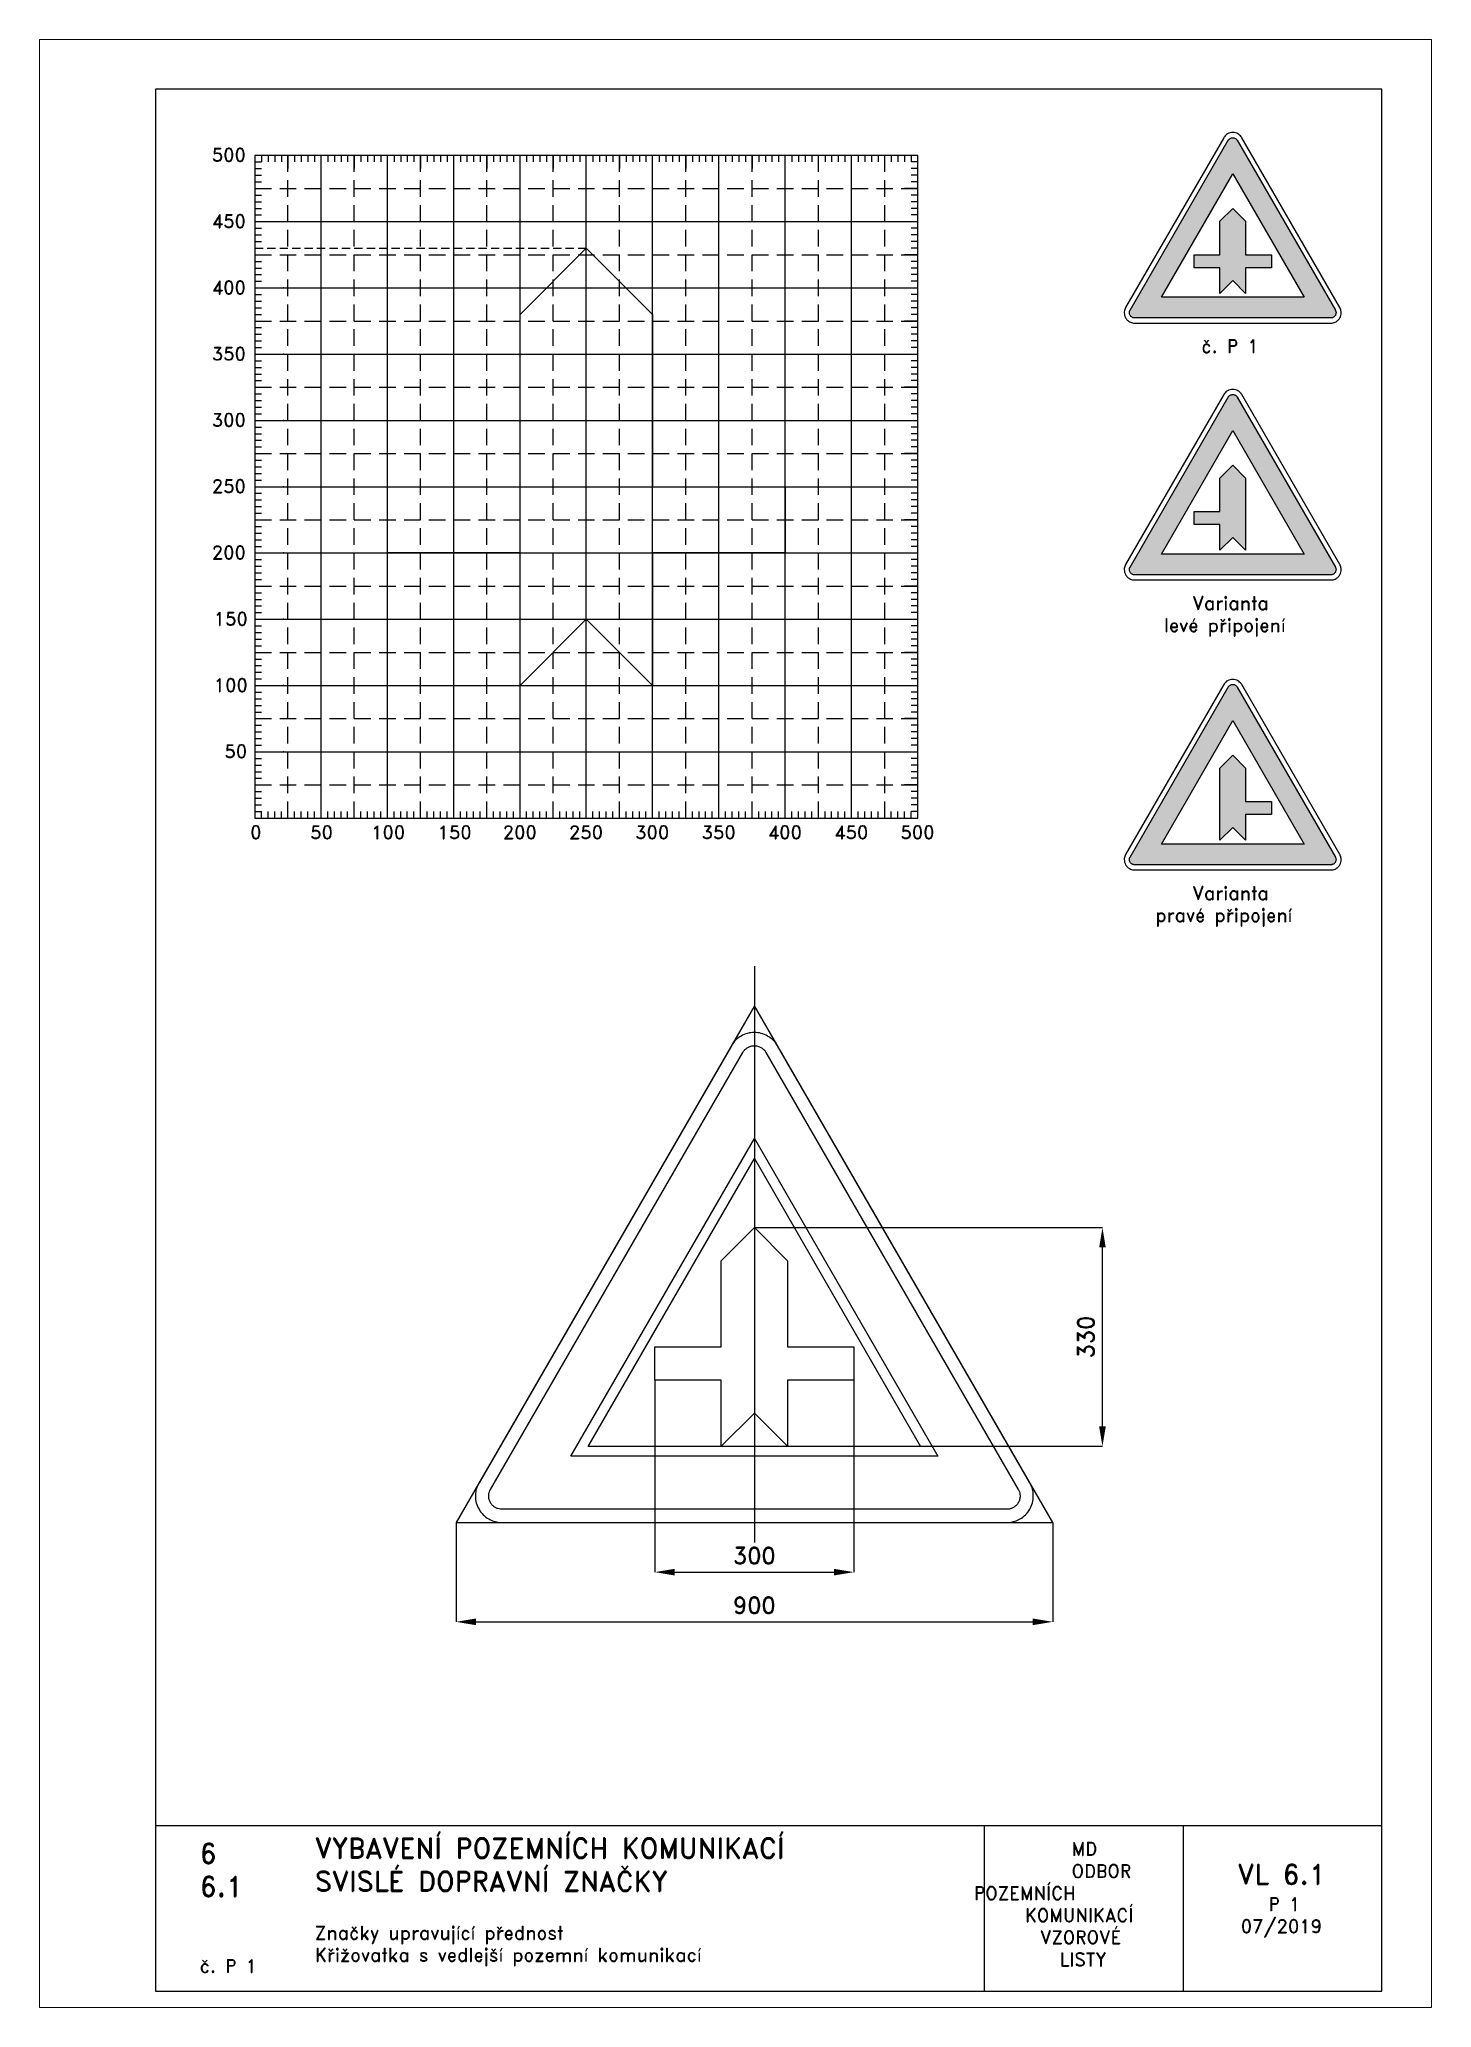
# Paper-space layout 'P 1' of a CAD drawing. Header units: millimetres. Extents: x 0 to 210, y 0 to 297.
# The model-space entities are those that its viewports show. They can reach past a viewport. Long polylines and large blocks are cut down to what shows.
import ezdxf

# ---------------------------------------------------------------- set-up
doc = ezdxf.new("R2010")
doc.units = ezdxf.units.MM
doc.header["$LTSCALE"] = 5
doc.linetypes.add('ČERCHOVANÁX2', pattern=[2, 1, -0.5, 0, -0.5])
doc.linetypes.add('ČÁRKOVANÁX2', pattern=[1.5, 1, -0.5])
for name, color, linetype in [('Kóty', 2, 'Continuous'), ('Pomocná', 2, 'Continuous'), ('Rozpiska', 7, 'Continuous'), ('Značka', 7, 'Continuous')]:
    doc.layers.add(name, color=color, linetype=linetype)
doc.layers.add('Rámeček', color=6, linetype='Continuous', plot=False)
doc.styles.get("Standard").update_dxf_attribs({"font": 'romand.shx', "height": 25})
doc.dimstyles.get("Standard").update_dxf_attribs({"dimtxt": 25, "dimasz": 30, "dimexe": 0.18, "dimexo": 0.0625, "dimgap": 12.5, "dimtad": 1, "dimdec": 0, "dimzin": 0, "dimdsep": 46, "dimtxsty": 'Standard', "dimcen": 0.09, "dimadec": 0, "dimazin": 0, "dimtfac": 1, "dimtdec": 0, "dimtofl": 0, "dimtmove": 0, "dimatfit": 3, "dimfxl": 1, "dimtolj": 1, "dimtzin": 0, "dimarcsym": 0})

psp = doc.layouts.new('P 1')

# ---------------------------------------------------------------- texts
at = {"layer": 'Pomocná', "char_height": 2, "attachment_point": 1}
for s, insert in [('\\pi1.41968;500', (24.59, 280.57)), ('\\pi1.41968;450', (24.59, 270.57)), ('\\pi1.41968;400', (24.59, 260.57)), ('\\pi1.41968;350', (24.59, 250.57)), ('\\pi1.41968;300', (24.59, 240.57)), ('\\pi1.41968;250', (24.59, 230.57)), ('\\pi1.41968;200', (24.59, 220.57)), ('\\pi1.70539;150', (24.59, 210.57)), ('\\pi1.70539;100', (24.59, 200.57)), ('\\pi3.32444;50', (24.59, 190.57)), ('\\pi2.6146;0', (29.18, 178.35)), ('\\pi1.66222;50', (39.19, 178.35)), ('\\pi0.85269;100', (49.18, 178.35)), ('\\pi0.85269;150', (59.21, 178.35)), ('\\pi0.70984;200', (69.18, 178.35)), ('\\pi0.70984;250', (79.17, 178.35)), ('\\pi0.70984;300', (89.16, 178.35)), ('\\pi0.70984;350', (99.18, 178.35)), ('\\pi0.70984;400', (109.17, 178.35)), ('\\pi0.70984;450', (119.18, 178.35)), ('\\pi0.70984;500', (129.17, 178.35))]:
    psp.add_mtext_dynamic_manual_height_columns(s, width=6.5625, gutter_width=100, heights=[0], dxfattribs=dict(at, insert=insert))
at = {"layer": 'Rozpiska', "color": 7, "attachment_point": 1}
for s, width, heights, insert, char_height in [('\\pi2.25926;{\\C6;č. P 1}', 13.9471, [2.67], (173, 251.69), 2), ('\\pi5.92649;{\\C6;Varianta\\P\\pi1.59315;levé připojení\\H1.83333x; }', 24.0435, [8.25], (168, 212.93), 2), ('\\pi5.92649;{\\C6;Varianta\\P\\pi0.30744;pravé připojení\\H1.83333x; }', 24.0435, [8.25], (168, 169.18), 2), ('6', 149.0422, [0], (24.17, 24.77), 3), ('{\\C6;VYBAVENÍ POZEMNÍCH KOMUNIKACÍ\\P}SVISLÉ DOPRAVNÍ ZNAČKY{\\H1.34524x; }', 149.0422, [0], (41.56, 25.56), 3), ('\\pi14.7414;{\\C6;MD\\P\\pi2.36044;}ODBOR POZEMNÍCH{\\H1.57143x; }\\P\\pi7.69378;KOMUNIKACÍ{\\H1.5x; }\\P\\pi9.97949;{\\C6;VZOROVÉ\\H1.47619x; \\H0.67742x;\\P\\pi12.93187;LISTY\\H1.26984x; }', 33.1018, [0], (140.95, 24.95), 2), ('\\pi1.03113;{\\H1.5x;\\C6;VL 6.1\\P\\pi5.7454;\\H0.66667x;P 1\\H1.66666x; \\H0.6x;\\P\\pi1.5549;07/2019\\H1.80159x; }', 16.0623, [0], (179.66, 21.61), 2), ('6.1', 149.0422, [0], (24.17, 19.78), 3), ('{\\C6;Značky upravující přednost\\P}Křižovatka s vedlejší pozemní komunikací{\\H1.83333x; }', 149.0422, [0], (41.56, 12.29), 2), ('{\\C6;č. P 1}', 13.9636, [2.67], (24.17, 7.28), 2)]:
    psp.add_mtext_dynamic_manual_height_columns(s, width=width, gutter_width=100, heights=heights, dxfattribs=dict(at, insert=insert, char_height=char_height))

msp = doc.modelspace()

# ---------------------------------------------------------------- blocks, each defined once
blk = doc.blocks.new('*D0')
at = {"layer": 'Defpoints', "color": 0, "transparency": 16777216}
for p in [(270.7, 215), (570.7, 215), (570.7, -74.9)]:
    blk.add_point(p, dxfattribs=at)
at = {"layer": 'Kóty', "color": 0, "lineweight": -2, "transparency": 16777216}
for p, q in [((270.7, 214.9), (270.7, -75.1)), ((570.7, 214.9), (570.7, -75.1)), ((300.7, -74.9), (540.7, -74.9))]:
    blk.add_line(p, q, dxfattribs=at)
at = {"layer": 'Kóty', "color": 0, "transparency": 16777216}
for points in [[(300.7, -69.9), (300.7, -79.9), (270.7, -74.9)], [(540.7, -69.9), (540.7, -79.9), (570.7, -74.9)]]:
    blk.add_solid(points, dxfattribs=at)
at = {"layer": 'Kóty', "color": 0, "transparency": 16777216, "insert": (420.7, -49.9), "char_height": 25, "attachment_point": 5}
blk.add_mtext('\\A1;300', dxfattribs=at)
blk = doc.blocks.new('*D1')
at = {"layer": 'Defpoints', "color": 0, "transparency": 16777216}
for p in [(-29.3, 0), (870.7, 0), (870.7, -149.9)]:
    blk.add_point(p, dxfattribs=at)
at = {"layer": 'Kóty', "color": 0, "lineweight": -2, "transparency": 16777216}
for p, q in [((-29.3, -0.1), (-29.3, -150.1)), ((870.7, -0.1), (870.7, -150.1)), ((0.7, -149.9), (840.7, -149.9))]:
    blk.add_line(p, q, dxfattribs=at)
at = {"layer": 'Kóty', "color": 0, "transparency": 16777216}
for points in [[(0.7, -144.9), (0.7, -154.9), (-29.3, -149.9)], [(840.7, -144.9), (840.7, -154.9), (870.7, -149.9)]]:
    blk.add_solid(points, dxfattribs=at)
at = {"layer": 'Kóty', "color": 0, "transparency": 16777216, "insert": (420.7, -124.9), "char_height": 25, "attachment_point": 5}
blk.add_mtext('\\A1;900', dxfattribs=at)
blk = doc.blocks.new('*D2')
at = {"layer": 'Defpoints', "color": 0, "transparency": 16777216}
for p in [(420.7, 445), (945.7, 445), (470.7, 115)]:
    blk.add_point(p, dxfattribs=at)
at = {"layer": 'Kóty', "color": 0, "lineweight": -2, "transparency": 16777216}
for p, q in [((420.8, 445), (945.9, 445)), ((945.7, 145), (945.7, 415)), ((470.8, 115), (945.9, 115))]:
    blk.add_line(p, q, dxfattribs=at)
at = {"layer": 'Kóty', "color": 0, "transparency": 16777216}
for points in [[(940.7, 415), (950.7, 415), (945.7, 445)], [(940.7, 145), (950.7, 145), (945.7, 115)]]:
    blk.add_solid(points, dxfattribs=at)
at = {"layer": 'Kóty', "color": 0, "transparency": 16777216, "insert": (920.7, 280), "char_height": 25, "attachment_point": 5, "rotation": 90}
blk.add_mtext('\\A1;330', dxfattribs=at)

# ---------------------------------------------------------------- dimensions: what is measured, and where the dimension line sits
at = {"layer": 'Kóty'}
dim = msp.add_linear_dim(base=(945.7, 445), p1=(470.7, 115), p2=(420.7, 445), angle=90, dimstyle='Standard', dxfattribs=at)
dim.commit()
dim.dimension.update_dxf_attribs({"geometry": '*D2', "text_midpoint": (920.7, 280)})
for base, p1, p2, picture, middle in [((570.7, -74.9), (270.7, 215), (570.7, 215), '*D0', (420.7, -49.9)), ((870.7, -149.9), (-29.3, 0), (870.7, 0), '*D1', (420.7, -124.9))]:
    dim = msp.add_linear_dim(base=base, p1=p1, p2=p2, dimstyle='Standard', dxfattribs=at)
    dim.commit()
    dim.dimension.update_dxf_attribs({"geometry": picture, "text_midpoint": middle})

# ---------------------------------------------------------------- linework, layer by layer
at = {"layer": 'Značka', "color": 6, "linetype": 'ČERCHOVANÁX2', "lineweight": 25, "ltscale": 5}
msp.add_line((420.7, 839.7), (420.7, -30.3), dxfattribs=at)
at = {"layer": 'Značka', "color": 6, "linetype": 'ČÁRKOVANÁX2', "ltscale": 2.5}
for points in [[(870.7, 0), (420.7, 779.4), (-29.3, 0)], [(169.9, 114.9), (420.7, 549.4), (671.5, 114.9)]]:
    msp.add_lwpolyline(points, close=True, dxfattribs=at)
at = {"layer": 'Značka', "color": 5}
msp.add_lwpolyline([(836.1, 60), (455.4, 719.4), (454.2, 721.2, 0.010748), (453.1, 722.9, 0.055773), (447.5, 729.2, 0.055979), (440.7, 734.1, 0.069561), (431.1, 738.1, 0.069791), (420.7, 739.4, 0.069502), (410.4, 738.1, 0.067732), (400.7, 734.1, 0.055944), (393.9, 729.2, 0.061133), (388.4, 722.9, 0.012257), (387.2, 721.2), (386.1, 719.4), (5.4, 60, 0.003576), (4.4, 58.1, 0.010722), (3.5, 56.3, 0.055711), (0.8, 48.4, 0.055985), (0, 40, 0.069591), (1.3, 29.6, 0.069767), (5.4, 20, 0.069481), (11.7, 11.7, 0.067775), (20, 5.4, 0.055964), (27.6, 1.9, 0.061097), (35.8, 0.2, 0.01224), (37.9, 0.1, 0.004081), (40, 0), (801.4, 0, 0.003581), (803.5, 0.1, 0.010743), (805.6, 0.2, 0.055797), (813.8, 1.9, 0.055991), (821.4, 5.4, 0.069582), (829.8, 11.7, 0.069787), (836.1, 20, 0.069497), (840.1, 29.6, 0.067792), (841.4, 40, 0.055928), (840.6, 48.4, 0.060939), (838, 56.3), (837.1, 58.1), (836.1, 60)], format="xyb", dxfattribs=at)
at = {"layer": 'Značka', "color": 1}
msp.add_lwpolyline([(801.4, 20), (40, 20, -0.003586), (39, 20, -0.010756), (37.9, 20.1, -0.05582), (33.8, 20.9, -0.05597), (30, 22.7, -0.06955), (25.8, 25.8, -0.069786), (22.7, 30, -0.069503), (20.7, 34.8, -0.067814), (20, 40, -0.055933), (20.4, 44.2, -0.060881), (21.7, 48.1, -0.012187), (22.2, 49.1, -0.00406), (22.7, 50), (403.4, 709.4), (404, 710.3), (404.5, 711.2, -0.055851), (407.3, 714.3, -0.05603), (410.7, 716.7, -0.069574), (415.5, 718.8, -0.069723), (420.7, 719.4, -0.069439), (425.9, 718.8, -0.067755), (430.7, 716.7, -0.055971), (434.1, 714.3, -0.061159), (436.9, 711.2), (437.5, 710.3), (438, 709.4), (818.8, 50), (819.2, 49.1), (819.7, 48.1, -0.055637), (821, 44.2, -0.055928), (821.4, 40, -0.069571), (820.8, 34.8, -0.069825), (818.8, 30, -0.069532), (815.6, 25.8, -0.067733), (811.4, 22.7, -0.055923), (807.6, 20.9, -0.061121), (803.5, 20.1, -0.012253), (802.5, 20, -0.004086), (801.4, 20)], format="xyb", dxfattribs=at)
msp.add_lwpolyline([(143.9, 100), (420.7, 579.4), (697.5, 100), (143.9, 100)], dxfattribs=at)
at = {"layer": 'Značka', "color": 5}
msp.add_lwpolyline([(470.7, 395), (470.7, 265), (570.7, 265), (570.7, 215), (470.7, 215), (470.7, 115), (420.7, 165), (370.7, 115), (370.7, 215), (270.7, 215), (270.7, 265), (370.7, 265), (370.7, 395), (420.7, 445), (470.7, 395)], dxfattribs=at)

msp.set_redraw_order([(e.dxf.handle, doc.entitydb.next_handle()) for e in msp.query("TEXT MTEXT ATTDEF DIMENSION ARC_DIMENSION")])  # texts and dimensions are drawn at this point

# ---------------------------------------------------------------- hatches: boundary and pattern name
at = {"layer": 'Značka'}
h = psp.add_hatch(color=10, dxfattribs=at)
h.dxf.hatch_style = 1
h.paths.add_polyline_path([(169.24, 258.08), (180, 276.72), (190.76, 258.08)], flags=16)
edge = h.paths.add_edge_path()
edge.add_line((194.81, 254.96), (165.19, 254.96))
edge.add_arc((165.28, 257.8), 2.84, 267.4279, 268.2497, ccw=False)
edge.add_arc((165.2, 255.91), 0.947, 264.9636, 267.4286, ccw=False)
edge.add_arc((165.18, 255.69), 0.729, 252.0002, 264.7801, ccw=False)
edge.add_arc((165.18, 255.7), 0.731, 239.2368, 252.0508, ccw=False)
edge.add_arc((165.16, 255.71), 0.734, 224.9741, 240.8881, ccw=False)
edge.add_arc((165.16, 255.71), 0.732, 209.0808, 225.0485, ccw=False)
edge.add_arc((165.15, 255.73), 0.734, 194.8816, 210.7849, ccw=False)
edge.add_arc((165.17, 255.73), 0.753, 179.4178, 194.9358, ccw=False)
edge.add_arc((165.15, 255.76), 0.733, 168.2202, 181.0258, ccw=False)
edge.add_arc((165.09, 255.77), 0.668, 154.3449, 168.2807, ccw=False)
edge.add_arc((165.24, 255.71), 0.836, 152.5643, 155.3573, ccw=False)
edge.add_arc((166.73, 254.94), 2.51, 151.6364, 152.5668, ccw=False)
edge.add_line((164.52, 256.13), (179.33, 281.78))
edge.add_line((179.33, 281.78), (179.35, 281.81))
edge.add_line((179.35, 281.81), (179.37, 281.84))
edge.add_arc((179.97, 281.42), 0.728, 132.0175, 144.8044, ccw=False)
edge.add_arc((179.97, 281.42), 0.731, 119.2221, 132.0499, ccw=False)
edge.add_arc((179.99, 281.43), 0.734, 104.9611, 120.8806, ccw=False)
edge.add_arc((179.99, 281.43), 0.732, 89.0816, 105.0351, ccw=False)
edge.add_arc((180.01, 281.43), 0.734, 74.8911, 90.7799, ccw=False)
edge.add_arc((180.01, 281.41), 0.754, 59.4433, 74.9479, ccw=False)
edge.add_arc((180.03, 281.42), 0.733, 48.2326, 61.0468, ccw=False)
edge.add_arc((180.08, 281.47), 0.665, 34.2949, 48.2941, ccw=False)
edge.add_line((180.63, 281.84), (180.65, 281.81))
edge.add_line((180.65, 281.81), (180.67, 281.78))
edge.add_line((180.67, 281.78), (195.48, 256.13))
edge.add_line((195.48, 256.13), (195.5, 256.1))
edge.add_line((195.5, 256.1), (195.52, 256.06))
edge.add_arc((194.85, 255.75), 0.731, 12.0134, 24.7513, ccw=False)
edge.add_arc((194.85, 255.75), 0.732, -0.7539, 12.0504, ccw=False)
edge.add_arc((194.85, 255.73), 0.734, -15.0136, 0.9053, ccw=False)
edge.add_arc((194.85, 255.73), 0.731, 329.0775, 345.0543, ccw=False)
edge.add_arc((194.84, 255.71), 0.733, 314.8753, 330.7852, ccw=False)
edge.add_arc((194.82, 255.73), 0.754, 299.4286, 314.9281, ccw=False)
edge.add_arc((194.82, 255.7), 0.733, 288.2355, 301.0387, ccw=False)
edge.add_arc((194.84, 255.63), 0.665, 274.3079, 288.2985, ccw=False)
edge.add_arc((194.81, 255.8), 0.831, 272.5156, 275.3236, ccw=False)
edge.add_arc((194.74, 257.45), 2.49, 271.5795, 272.516, ccw=False)
h = psp.add_hatch(color=249, dxfattribs=at)
h.dxf.hatch_style = 1
h.paths.add_polyline_path([(181.94, 269.55), (181.94, 264.49), (185.83, 264.49), (185.83, 262.55), (181.94, 262.55), (181.94, 258.66), (180, 260.6), (178.06, 258.66), (178.06, 262.55), (174.17, 262.55), (174.17, 264.49), (178.06, 264.49), (178.06, 269.55), (180, 271.49)])
h = psp.add_hatch(color=10, dxfattribs=at)
h.dxf.hatch_style = 1
h.paths.add_polyline_path([(169.24, 219.32), (180, 237.96), (190.76, 219.32)], flags=16)
edge = h.paths.add_edge_path()
edge.add_line((194.81, 216.21), (165.19, 216.21))
edge.add_arc((165.28, 219.05), 2.84, 267.4279, 268.2497, ccw=False)
edge.add_arc((165.2, 217.16), 0.947, 264.9636, 267.4286, ccw=False)
edge.add_arc((165.18, 216.94), 0.729, 252.0002, 264.7801, ccw=False)
edge.add_arc((165.18, 216.94), 0.731, 239.2368, 252.0508, ccw=False)
edge.add_arc((165.16, 216.96), 0.734, 224.9741, 240.8881, ccw=False)
edge.add_arc((165.16, 216.95), 0.732, 209.0808, 225.0485, ccw=False)
edge.add_arc((165.15, 216.97), 0.734, 194.8816, 210.7849, ccw=False)
edge.add_arc((165.17, 216.98), 0.753, 179.4178, 194.9358, ccw=False)
edge.add_arc((165.15, 217), 0.733, 168.2202, 181.0258, ccw=False)
edge.add_arc((165.09, 217.01), 0.668, 154.3449, 168.2807, ccw=False)
edge.add_arc((165.24, 216.95), 0.836, 152.5643, 155.3573, ccw=False)
edge.add_arc((166.73, 216.18), 2.51, 151.6364, 152.5668, ccw=False)
edge.add_line((164.52, 217.38), (179.33, 243.02))
edge.add_line((179.33, 243.02), (179.35, 243.05))
edge.add_line((179.35, 243.05), (179.37, 243.09))
edge.add_arc((179.97, 242.67), 0.728, 132.0175, 144.8044, ccw=False)
edge.add_arc((179.97, 242.67), 0.731, 119.2221, 132.0499, ccw=False)
edge.add_arc((179.99, 242.67), 0.734, 104.9611, 120.8806, ccw=False)
edge.add_arc((179.99, 242.68), 0.732, 89.0816, 105.0351, ccw=False)
edge.add_arc((180.01, 242.67), 0.734, 74.8911, 90.7799, ccw=False)
edge.add_arc((180.01, 242.66), 0.754, 59.4433, 74.9479, ccw=False)
edge.add_arc((180.03, 242.66), 0.733, 48.2326, 61.0468, ccw=False)
edge.add_arc((180.08, 242.71), 0.665, 34.2949, 48.2941, ccw=False)
edge.add_line((180.63, 243.09), (180.65, 243.05))
edge.add_line((180.65, 243.05), (180.67, 243.02))
edge.add_line((180.67, 243.02), (195.48, 217.38))
edge.add_line((195.48, 217.38), (195.5, 217.34))
edge.add_line((195.5, 217.34), (195.52, 217.3))
edge.add_arc((194.85, 217), 0.731, 12.0134, 24.7513, ccw=False)
edge.add_arc((194.85, 217), 0.732, -0.7539, 12.0504, ccw=False)
edge.add_arc((194.85, 216.98), 0.734, -15.0136, 0.9053, ccw=False)
edge.add_arc((194.85, 216.97), 0.731, 329.0775, 345.0543, ccw=False)
edge.add_arc((194.84, 216.96), 0.733, 314.8753, 330.7852, ccw=False)
edge.add_arc((194.82, 216.97), 0.754, 299.4286, 314.9281, ccw=False)
edge.add_arc((194.82, 216.94), 0.733, 288.2355, 301.0387, ccw=False)
edge.add_arc((194.84, 216.88), 0.665, 274.3079, 288.2985, ccw=False)
edge.add_arc((194.81, 217.04), 0.831, 272.5156, 275.3236, ccw=False)
edge.add_arc((194.74, 218.7), 2.49, 271.5795, 272.516, ccw=False)
h = psp.add_hatch(color=249, dxfattribs=at)
h.dxf.hatch_style = 1
h.paths.add_polyline_path([(181.94, 230.79), (181.94, 225.74), (181.94, 223.79), (181.94, 219.9), (180, 221.85), (178.06, 219.9), (178.06, 223.79), (174.17, 223.79), (174.17, 225.74), (178.06, 225.74), (178.06, 230.79), (180, 232.74)])
h = psp.add_hatch(color=10, dxfattribs=at)
h.dxf.hatch_style = 1
h.paths.add_polyline_path([(169.24, 175.57), (180, 194.21), (190.76, 175.57)], flags=16)
edge = h.paths.add_edge_path()
edge.add_line((194.81, 172.45), (165.19, 172.45))
edge.add_arc((165.28, 175.29), 2.84, 267.4279, 268.2497, ccw=False)
edge.add_arc((165.2, 173.4), 0.947, 264.9636, 267.4286, ccw=False)
edge.add_arc((165.18, 173.18), 0.729, 252.0002, 264.7801, ccw=False)
edge.add_arc((165.18, 173.19), 0.731, 239.2368, 252.0508, ccw=False)
edge.add_arc((165.16, 173.2), 0.734, 224.9741, 240.8881, ccw=False)
edge.add_arc((165.16, 173.2), 0.732, 209.0808, 225.0485, ccw=False)
edge.add_arc((165.15, 173.22), 0.734, 194.8816, 210.7849, ccw=False)
edge.add_arc((165.17, 173.22), 0.753, 179.4178, 194.9358, ccw=False)
edge.add_arc((165.15, 173.24), 0.733, 168.2202, 181.0258, ccw=False)
edge.add_arc((165.09, 173.26), 0.668, 154.3449, 168.2807, ccw=False)
edge.add_arc((165.24, 173.2), 0.836, 152.5643, 155.3573, ccw=False)
edge.add_arc((166.73, 172.43), 2.51, 151.6364, 152.5668, ccw=False)
edge.add_line((164.52, 173.62), (179.33, 199.26))
edge.add_line((179.33, 199.26), (179.35, 199.3))
edge.add_line((179.35, 199.3), (179.37, 199.33))
edge.add_arc((179.97, 198.91), 0.728, 132.0175, 144.8044, ccw=False)
edge.add_arc((179.97, 198.91), 0.731, 119.2221, 132.0499, ccw=False)
edge.add_arc((179.99, 198.92), 0.734, 104.9611, 120.8806, ccw=False)
edge.add_arc((179.99, 198.92), 0.732, 89.0816, 105.0351, ccw=False)
edge.add_arc((180.01, 198.92), 0.734, 74.8911, 90.7799, ccw=False)
edge.add_arc((180.01, 198.9), 0.754, 59.4433, 74.9479, ccw=False)
edge.add_arc((180.03, 198.91), 0.733, 48.2326, 61.0468, ccw=False)
edge.add_arc((180.08, 198.96), 0.665, 34.2949, 48.2941, ccw=False)
edge.add_line((180.63, 199.33), (180.65, 199.3))
edge.add_line((180.65, 199.3), (180.67, 199.26))
edge.add_line((180.67, 199.26), (195.48, 173.62))
edge.add_line((195.48, 173.62), (195.5, 173.58))
edge.add_line((195.5, 173.58), (195.52, 173.55))
edge.add_arc((194.85, 173.24), 0.731, 12.0134, 24.7513, ccw=False)
edge.add_arc((194.85, 173.24), 0.732, -0.7539, 12.0504, ccw=False)
edge.add_arc((194.85, 173.22), 0.734, -15.0136, 0.9053, ccw=False)
edge.add_arc((194.85, 173.22), 0.731, 329.0775, 345.0543, ccw=False)
edge.add_arc((194.84, 173.2), 0.733, 314.8753, 330.7852, ccw=False)
edge.add_arc((194.82, 173.22), 0.754, 299.4286, 314.9281, ccw=False)
edge.add_arc((194.82, 173.19), 0.733, 288.2355, 301.0387, ccw=False)
edge.add_arc((194.84, 173.12), 0.665, 274.3079, 288.2985, ccw=False)
edge.add_arc((194.81, 173.29), 0.831, 272.5156, 275.3236, ccw=False)
edge.add_arc((194.74, 174.94), 2.49, 271.5795, 272.516, ccw=False)
h = psp.add_hatch(color=249, dxfattribs=at)
h.dxf.hatch_style = 1
h.paths.add_polyline_path([(181.94, 187.04), (181.94, 181.98), (185.83, 181.98), (185.83, 180.04), (181.94, 180.04), (181.94, 176.15), (180, 178.09), (178.06, 176.15), (178.06, 180.04), (178.06, 181.98), (178.06, 187.04), (180, 188.98)])

# ---------------------------------------------------------------- linework, layer by layer
psp.add_line((32.5, 179.5), (37.5, 179.5))
at = {"layer": 'Pomocná'}
for p, q in [((33.5, 279.5), (33.5, 278.5)), ((34.5, 279.5), (34.5, 278.5)), ((35.5, 279.5), (35.5, 278.5)), ((36.5, 279.5), (36.5, 278.5)), ((37.5, 279.5), (37.5, 277.5)), ((38.5, 279.5), (38.5, 278.5)), ((39.5, 279.5), (39.5, 278.5)), ((40.5, 279.5), (40.5, 278.5)), ((41.5, 279.5), (41.5, 278.5)), ((43.5, 279.5), (43.5, 278.5)), ((44.5, 279.5), (44.5, 278.5)), ((45.5, 279.5), (45.5, 278.5)), ((46.5, 279.5), (46.5, 278.5)), ((47.5, 279.5), (47.5, 277.5)), ((48.5, 279.5), (48.5, 278.5)), ((49.5, 279.5), (49.5, 278.5)), ((50.5, 279.5), (50.5, 278.5)), ((51.5, 279.5), (51.5, 278.5)), ((53.5, 279.5), (53.5, 278.5)), ((54.5, 279.5), (54.5, 278.5)), ((55.5, 279.5), (55.5, 278.5)), ((56.5, 279.5), (56.5, 278.5)), ((57.5, 279.5), (57.5, 277.5)), ((58.5, 279.5), (58.5, 278.5)), ((59.5, 279.5), (59.5, 278.5)), ((60.5, 279.5), (60.5, 278.5)), ((61.5, 279.5), (61.5, 278.5)), ((63.5, 279.5), (63.5, 278.5)), ((64.5, 279.5), (64.5, 278.5)), ((65.5, 279.5), (65.5, 278.5)), ((66.5, 279.5), (66.5, 278.5)), ((67.5, 279.5), (67.5, 277.5)), ((68.5, 279.5), (68.5, 278.5)), ((69.5, 279.5), (69.5, 278.5)), ((70.5, 279.5), (70.5, 278.5)), ((71.5, 279.5), (71.5, 278.5)), ((73.5, 279.5), (73.5, 278.5)), ((74.5, 279.5), (74.5, 278.5)), ((75.5, 279.5), (75.5, 278.5)), ((76.5, 279.5), (76.5, 278.5)), ((77.5, 279.5), (77.5, 277.5)), ((78.5, 279.5), (78.5, 278.5)), ((79.5, 279.5), (79.5, 278.5)), ((80.5, 279.5), (80.5, 278.5)), ((81.5, 279.5), (81.5, 278.5)), ((83.5, 279.5), (83.5, 278.5)), ((84.5, 279.5), (84.5, 278.5)), ((85.5, 279.5), (85.5, 278.5)), ((86.5, 279.5), (86.5, 278.5)), ((87.5, 279.5), (87.5, 277.5)), ((88.5, 279.5), (88.5, 278.5)), ((89.5, 279.5), (89.5, 278.5)), ((90.5, 279.5), (90.5, 278.5)), ((91.5, 279.5), (91.5, 278.5)), ((93.5, 279.5), (93.5, 278.5)), ((94.5, 279.5), (94.5, 278.5)), ((95.5, 279.5), (95.5, 278.5)), ((96.5, 279.5), (96.5, 278.5)), ((97.5, 279.5), (97.5, 277.5)), ((98.5, 279.5), (98.5, 278.5)), ((99.5, 279.5), (99.5, 278.5)), ((100.5, 279.5), (100.5, 278.5)), ((101.5, 279.5), (101.5, 278.5)), ((103.5, 279.5), (103.5, 278.5)), ((104.5, 279.5), (104.5, 278.5)), ((105.5, 279.5), (105.5, 278.5)), ((106.5, 279.5), (106.5, 278.5)), ((107.5, 279.5), (107.5, 277.5)), ((108.5, 279.5), (108.5, 278.5)), ((109.5, 279.5), (109.5, 278.5)), ((110.5, 279.5), (110.5, 278.5)), ((111.5, 279.5), (111.5, 278.5)), ((113.5, 279.5), (113.5, 278.5)), ((114.5, 279.5), (114.5, 278.5)), ((115.5, 279.5), (115.5, 278.5)), ((116.5, 279.5), (116.5, 278.5)), ((118.5, 279.5), (118.5, 278.5)), ((119.5, 279.5), (119.5, 278.5)), ((120.5, 279.5), (120.5, 278.5)), ((121.5, 279.5), (121.5, 278.5)), ((123.5, 279.5), (123.5, 278.5)), ((124.5, 279.5), (124.5, 278.5)), ((125.5, 279.5), (125.5, 278.5)), ((126.5, 279.5), (126.5, 278.5)), ((128.5, 279.5), (128.5, 278.5)), ((129.5, 279.5), (129.5, 278.5)), ((130.5, 279.5), (130.5, 278.5)), ((131.5, 279.5), (131.5, 278.5)), ((32.5, 278.5), (33.5, 278.5)), ((32.5, 277.5), (33.5, 277.5)), ((32.5, 276.5), (33.5, 276.5)), ((132.5, 278.5), (131.5, 278.5)), ((132.5, 277.5), (131.5, 277.5)), ((132.5, 276.5), (131.5, 276.5)), ((32.5, 275.5), (33.5, 275.5)), ((32.5, 274.5), (34.5, 274.5)), ((32.5, 273.5), (33.5, 273.5)), ((132.5, 274.5), (130.5, 274.5)), ((132.5, 275.5), (131.5, 275.5)), ((132.5, 273.5), (131.5, 273.5)), ((32.5, 272.5), (33.5, 272.5)), ((32.5, 271.5), (33.5, 271.5)), ((32.5, 270.5), (33.5, 270.5)), ((132.5, 272.5), (131.5, 272.5)), ((132.5, 271.5), (131.5, 271.5)), ((132.5, 270.5), (131.5, 270.5)), ((32.5, 268.5), (33.5, 268.5)), ((32.5, 267.5), (33.5, 267.5)), ((132.5, 268.5), (131.5, 268.5)), ((132.5, 267.5), (131.5, 267.5)), ((32.5, 266.5), (33.5, 266.5)), ((32.5, 265.5), (33.5, 265.5)), ((32.5, 264.5), (34.5, 264.5)), ((132.5, 264.5), (130.5, 264.5)), ((132.5, 266.5), (131.5, 266.5)), ((132.5, 265.5), (131.5, 265.5)), ((32.5, 263.5), (33.5, 263.5)), ((32.5, 262.5), (33.5, 262.5)), ((32.5, 261.5), (33.5, 261.5)), ((132.5, 263.5), (131.5, 263.5)), ((132.5, 262.5), (131.5, 262.5)), ((132.5, 261.5), (131.5, 261.5)), ((32.5, 260.5), (33.5, 260.5)), ((32.5, 258.5), (33.5, 258.5)), ((132.5, 260.5), (131.5, 260.5)), ((132.5, 258.5), (131.5, 258.5)), ((32.5, 257.5), (33.5, 257.5)), ((32.5, 256.5), (33.5, 256.5)), ((32.5, 255.5), (33.5, 255.5)), ((132.5, 257.5), (131.5, 257.5)), ((132.5, 256.5), (131.5, 256.5)), ((132.5, 255.5), (131.5, 255.5)), ((32.5, 254.5), (34.5, 254.5)), ((32.5, 253.5), (33.5, 253.5)), ((32.5, 252.5), (33.5, 252.5)), ((132.5, 254.5), (130.5, 254.5)), ((132.5, 253.5), (131.5, 253.5)), ((132.5, 252.5), (131.5, 252.5)), ((32.5, 251.5), (33.5, 251.5)), ((32.5, 250.5), (33.5, 250.5)), ((132.5, 251.5), (131.5, 251.5)), ((132.5, 250.5), (131.5, 250.5)), ((32.5, 248.5), (33.5, 248.5)), ((32.5, 247.5), (33.5, 247.5)), ((132.5, 248.5), (131.5, 248.5)), ((132.5, 247.5), (131.5, 247.5)), ((32.5, 246.5), (33.5, 246.5)), ((32.5, 245.5), (33.5, 245.5)), ((32.5, 244.5), (34.5, 244.5)), ((132.5, 244.5), (130.5, 244.5)), ((132.5, 246.5), (131.5, 246.5)), ((132.5, 245.5), (131.5, 245.5)), ((32.5, 243.5), (33.5, 243.5)), ((32.5, 242.5), (33.5, 242.5)), ((32.5, 241.5), (33.5, 241.5)), ((132.5, 243.5), (131.5, 243.5)), ((132.5, 242.5), (131.5, 242.5)), ((132.5, 241.5), (131.5, 241.5)), ((32.5, 240.5), (33.5, 240.5)), ((32.5, 238.5), (33.5, 238.5)), ((132.5, 240.5), (131.5, 240.5)), ((132.5, 238.5), (131.5, 238.5)), ((32.5, 237.5), (33.5, 237.5)), ((32.5, 236.5), (33.5, 236.5)), ((32.5, 235.5), (33.5, 235.5)), ((132.5, 237.5), (131.5, 237.5)), ((132.5, 236.5), (131.5, 236.5)), ((132.5, 235.5), (131.5, 235.5)), ((32.5, 234.5), (34.5, 234.5)), ((32.5, 233.5), (33.5, 233.5)), ((32.5, 232.5), (33.5, 232.5)), ((132.5, 234.5), (130.5, 234.5)), ((132.5, 233.5), (131.5, 233.5)), ((132.5, 232.5), (131.5, 232.5)), ((32.5, 231.5), (33.5, 231.5)), ((32.5, 230.5), (33.5, 230.5)), ((132.5, 231.5), (131.5, 231.5)), ((132.5, 230.5), (131.5, 230.5)), ((32.5, 228.5), (33.5, 228.5)), ((32.5, 227.5), (33.5, 227.5)), ((32.5, 226.5), (33.5, 226.5)), ((132.5, 228.5), (131.5, 228.5)), ((132.5, 227.5), (131.5, 227.5)), ((132.5, 226.5), (131.5, 226.5)), ((32.5, 225.5), (33.5, 225.5)), ((32.5, 224.5), (34.5, 224.5)), ((32.5, 223.5), (33.5, 223.5)), ((132.5, 224.5), (130.5, 224.5)), ((132.5, 225.5), (131.5, 225.5)), ((132.5, 223.5), (131.5, 223.5)), ((32.5, 222.5), (33.5, 222.5)), ((32.5, 221.5), (33.5, 221.5)), ((32.5, 220.5), (33.5, 220.5)), ((132.5, 222.5), (131.5, 222.5)), ((132.5, 221.5), (131.5, 221.5)), ((132.5, 220.5), (131.5, 220.5)), ((32.5, 218.5), (33.5, 218.5)), ((32.5, 217.5), (33.5, 217.5)), ((132.5, 218.5), (131.5, 218.5)), ((132.5, 217.5), (131.5, 217.5)), ((32.5, 216.5), (33.5, 216.5)), ((32.5, 215.5), (33.5, 215.5)), ((32.5, 214.5), (34.5, 214.5)), ((132.5, 214.5), (130.5, 214.5)), ((132.5, 216.5), (131.5, 216.5)), ((132.5, 215.5), (131.5, 215.5)), ((32.5, 213.5), (33.5, 213.5)), ((32.5, 212.5), (33.5, 212.5)), ((32.5, 211.5), (33.5, 211.5)), ((132.5, 213.5), (131.5, 213.5)), ((132.5, 212.5), (131.5, 212.5)), ((132.5, 211.5), (131.5, 211.5)), ((32.5, 210.5), (33.5, 210.5)), ((32.5, 208.5), (33.5, 208.5)), ((132.5, 210.5), (131.5, 210.5)), ((132.5, 208.5), (131.5, 208.5)), ((32.5, 207.5), (33.5, 207.5)), ((32.5, 206.5), (33.5, 206.5)), ((32.5, 205.5), (33.5, 205.5)), ((132.5, 207.5), (131.5, 207.5)), ((132.5, 206.5), (131.5, 206.5)), ((132.5, 205.5), (131.5, 205.5)), ((32.5, 204.5), (34.5, 204.5)), ((32.5, 203.5), (33.5, 203.5)), ((32.5, 202.5), (33.5, 202.5)), ((132.5, 204.5), (130.5, 204.5)), ((132.5, 203.5), (131.5, 203.5)), ((132.5, 202.5), (131.5, 202.5)), ((32.5, 201.5), (33.5, 201.5)), ((32.5, 200.5), (33.5, 200.5)), ((132.5, 201.5), (131.5, 201.5)), ((132.5, 200.5), (131.5, 200.5)), ((32.5, 198.5), (33.5, 198.5)), ((32.5, 197.5), (33.5, 197.5)), ((32.5, 196.5), (33.5, 196.5)), ((132.5, 198.5), (131.5, 198.5)), ((132.5, 197.5), (131.5, 197.5)), ((132.5, 196.5), (131.5, 196.5)), ((32.5, 195.5), (33.5, 195.5)), ((32.5, 194.5), (34.5, 194.5)), ((32.5, 193.5), (33.5, 193.5)), ((132.5, 194.5), (130.5, 194.5)), ((132.5, 195.5), (131.5, 195.5)), ((132.5, 193.5), (131.5, 193.5)), ((32.5, 192.5), (33.5, 192.5)), ((32.5, 191.5), (33.5, 191.5)), ((32.5, 190.5), (33.5, 190.5)), ((132.5, 192.5), (131.5, 192.5)), ((132.5, 191.5), (131.5, 191.5)), ((132.5, 190.5), (131.5, 190.5)), ((32.5, 188.5), (33.5, 188.5)), ((32.5, 187.5), (33.5, 187.5)), ((132.5, 188.5), (131.5, 188.5)), ((132.5, 187.5), (131.5, 187.5)), ((32.5, 186.5), (33.5, 186.5)), ((32.5, 185.5), (33.5, 185.5)), ((32.5, 184.5), (34.5, 184.5)), ((132.5, 184.5), (130.5, 184.5)), ((132.5, 186.5), (131.5, 186.5)), ((132.5, 185.5), (131.5, 185.5)), ((32.5, 183.5), (33.5, 183.5)), ((32.5, 182.5), (33.5, 182.5)), ((32.5, 181.5), (33.5, 181.5)), ((37.5, 179.5), (37.5, 181.5)), ((47.5, 179.5), (47.5, 181.5)), ((57.5, 179.5), (57.5, 181.5)), ((67.5, 179.5), (67.5, 181.5)), ((77.5, 179.5), (77.5, 181.5)), ((87.5, 179.5), (87.5, 181.5)), ((97.5, 179.5), (97.5, 181.5)), ((107.5, 179.5), (107.5, 181.5)), ((117.5, 179.5), (117.5, 181.5)), ((127.5, 179.5), (127.5, 181.5)), ((132.5, 183.5), (131.5, 183.5)), ((132.5, 182.5), (131.5, 182.5)), ((132.5, 181.5), (131.5, 181.5)), ((32.5, 180.5), (33.5, 180.5)), ((33.5, 179.5), (33.5, 180.5)), ((34.5, 179.5), (34.5, 180.5)), ((35.5, 179.5), (35.5, 180.5)), ((36.5, 179.5), (36.5, 180.5)), ((38.5, 179.5), (38.5, 180.5)), ((39.5, 179.5), (39.5, 180.5)), ((40.5, 179.5), (40.5, 180.5)), ((41.5, 179.5), (41.5, 180.5)), ((43.5, 179.5), (43.5, 180.5)), ((44.5, 179.5), (44.5, 180.5)), ((45.5, 179.5), (45.5, 180.5)), ((46.5, 179.5), (46.5, 180.5)), ((48.5, 179.5), (48.5, 180.5)), ((49.5, 179.5), (49.5, 180.5)), ((50.5, 179.5), (50.5, 180.5)), ((51.5, 179.5), (51.5, 180.5)), ((53.5, 179.5), (53.5, 180.5)), ((54.5, 179.5), (54.5, 180.5)), ((55.5, 179.5), (55.5, 180.5)), ((56.5, 179.5), (56.5, 180.5)), ((58.5, 179.5), (58.5, 180.5)), ((59.5, 179.5), (59.5, 180.5)), ((60.5, 179.5), (60.5, 180.5)), ((61.5, 179.5), (61.5, 180.5)), ((63.5, 179.5), (63.5, 180.5)), ((64.5, 179.5), (64.5, 180.5)), ((65.5, 179.5), (65.5, 180.5)), ((66.5, 179.5), (66.5, 180.5)), ((68.5, 179.5), (68.5, 180.5)), ((69.5, 179.5), (69.5, 180.5)), ((70.5, 179.5), (70.5, 180.5)), ((71.5, 179.5), (71.5, 180.5)), ((73.5, 179.5), (73.5, 180.5)), ((74.5, 179.5), (74.5, 180.5)), ((75.5, 179.5), (75.5, 180.5)), ((76.5, 179.5), (76.5, 180.5)), ((78.5, 179.5), (78.5, 180.5)), ((79.5, 179.5), (79.5, 180.5)), ((80.5, 179.5), (80.5, 180.5)), ((81.5, 179.5), (81.5, 180.5)), ((83.5, 179.5), (83.5, 180.5)), ((84.5, 179.5), (84.5, 180.5)), ((85.5, 179.5), (85.5, 180.5)), ((86.5, 179.5), (86.5, 180.5)), ((88.5, 179.5), (88.5, 180.5)), ((89.5, 179.5), (89.5, 180.5)), ((90.5, 179.5), (90.5, 180.5)), ((91.5, 179.5), (91.5, 180.5)), ((93.5, 179.5), (93.5, 180.5)), ((94.5, 179.5), (94.5, 180.5)), ((95.5, 179.5), (95.5, 180.5)), ((96.5, 179.5), (96.5, 180.5)), ((98.5, 179.5), (98.5, 180.5)), ((99.5, 179.5), (99.5, 180.5)), ((100.5, 179.5), (100.5, 180.5)), ((101.5, 179.5), (101.5, 180.5)), ((103.5, 179.5), (103.5, 180.5)), ((104.5, 179.5), (104.5, 180.5)), ((105.5, 179.5), (105.5, 180.5)), ((106.5, 179.5), (106.5, 180.5)), ((108.5, 179.5), (108.5, 180.5)), ((109.5, 179.5), (109.5, 180.5)), ((110.5, 179.5), (110.5, 180.5)), ((111.5, 179.5), (111.5, 180.5)), ((113.5, 179.5), (113.5, 180.5)), ((114.5, 179.5), (114.5, 180.5)), ((115.5, 179.5), (115.5, 180.5)), ((116.5, 179.5), (116.5, 180.5)), ((118.5, 179.5), (118.5, 180.5)), ((119.5, 179.5), (119.5, 180.5)), ((120.5, 179.5), (120.5, 180.5)), ((121.5, 179.5), (121.5, 180.5)), ((123.5, 179.5), (123.5, 180.5)), ((124.5, 179.5), (124.5, 180.5)), ((125.5, 179.5), (125.5, 180.5)), ((126.5, 179.5), (126.5, 180.5)), ((128.5, 179.5), (128.5, 180.5)), ((129.5, 179.5), (129.5, 180.5)), ((130.5, 179.5), (130.5, 180.5)), ((132.5, 180.5), (131.5, 180.5)), ((131.5, 179.5), (131.5, 180.5))]:
    psp.add_line(p, q, dxfattribs=at)
at = {"layer": 'Pomocná', "linetype": 'ČÁRKOVANÁX2', "ltscale": 0.5}
for p, q in [((37.5, 179.5), (37.5, 279.5)), ((47.5, 179.5), (47.5, 279.5)), ((57.5, 179.5), (57.5, 279.5)), ((67.5, 179.5), (67.5, 279.5)), ((77.5, 179.5), (77.5, 279.5)), ((87.5, 179.5), (87.5, 279.5)), ((97.5, 179.5), (97.5, 279.5)), ((107.5, 179.5), (107.5, 279.5)), ((117.5, 179.5), (117.5, 279.5)), ((127.5, 179.5), (127.5, 279.5)), ((32.5, 274.5), (132.5, 274.5)), ((32.5, 264.5), (132.5, 264.5)), ((32.5, 254.5), (132.5, 254.5)), ((32.5, 244.5), (132.5, 244.5)), ((32.5, 234.5), (132.5, 234.5)), ((32.5, 224.5), (132.5, 224.5)), ((32.5, 214.5), (132.5, 214.5)), ((32.5, 204.5), (132.5, 204.5)), ((32.5, 194.5), (132.5, 194.5)), ((32.5, 184.5), (132.5, 184.5))]:
    psp.add_line(p, q, dxfattribs=at)
at = {"layer": 'Pomocná', "color": 6}
for p, q in [((42.5, 179.5), (42.5, 279.5)), ((52.5, 179.5), (52.5, 279.5)), ((62.5, 179.5), (62.5, 279.5)), ((72.5, 179.5), (72.5, 279.5)), ((82.5, 179.5), (82.5, 279.5)), ((92.5, 179.5), (92.5, 279.5)), ((102.5, 179.5), (102.5, 279.5)), ((112.5, 179.5), (112.5, 279.5)), ((122.5, 179.5), (122.5, 279.5)), ((32.5, 269.5), (132.5, 269.5)), ((32.5, 259.5), (132.5, 259.5)), ((32.5, 249.5), (132.5, 249.5)), ((32.5, 239.5), (132.5, 239.5)), ((32.5, 229.5), (132.5, 229.5)), ((32.5, 219.5), (132.5, 219.5)), ((32.5, 209.5), (132.5, 209.5)), ((32.5, 199.5), (132.5, 199.5)), ((32.5, 189.5), (132.5, 189.5))]:
    psp.add_line(p, q, dxfattribs=at)
at = {"layer": 'Pomocná', "linetype": 'ČÁRKOVANÁX2', "ltscale": 0.25}
psp.add_line((32.5, 265.5), (82.5, 265.5), dxfattribs=at)
at = {"layer": 'Pomocná', "color": 7}
psp.add_lwpolyline([(32.5, 179.5), (132.5, 179.5), (132.5, 279.5), (32.5, 279.5)], close=True, dxfattribs=at)
at = {"layer": 'Pomocná'}
for p in [(36.81, 259.5), (36.81, 249.5), (36.81, 239.5), (36.81, 229.5), (36.81, 219.5), (36.81, 209.5), (36.81, 199.5), (36.81, 189.5)]:
    psp.add_point(p, dxfattribs=at)
at = {"layer": 'Rozpiska', "color": 7}
for p, q in [((17.5, 27.5), (202.5, 27.5)), ((142.5, 27.5), (142.5, 2.5)), ((172.5, 27.5), (172.5, 2.5))]:
    psp.add_line(p, q, dxfattribs=at)
psp.add_lwpolyline([(17.5, 2.5), (202.5, 2.5), (202.5, 289.5), (17.5, 289.5)], close=True, dxfattribs=at)
at = {"layer": 'Značka', "color": 7}
for points in [[(196.15, 256.52), (181.35, 282.16), (181.3, 282.23, 0.010748), (181.26, 282.3, 0.055773), (181.04, 282.54, 0.055979), (180.78, 282.73, 0.069561), (180.4, 282.89, 0.069791), (180, 282.94, 0.069502), (179.6, 282.89, 0.067732), (179.22, 282.73, 0.055944), (178.96, 282.54, 0.061133), (178.74, 282.3, 0.012257), (178.7, 282.23), (178.65, 282.16), (163.85, 256.52, 0.003576), (163.81, 256.45, 0.010722), (163.77, 256.37, 0.055711), (163.67, 256.07, 0.055985), (163.64, 255.74, 0.069591), (163.69, 255.34, 0.069767), (163.85, 254.96, 0.069481), (164.09, 254.64, 0.067775), (164.42, 254.4, 0.055964), (164.71, 254.26, 0.061097), (165.03, 254.2, 0.01224), (165.11, 254.19, 0.004081), (165.19, 254.19), (194.81, 254.19, 0.003581), (194.89, 254.19, 0.010743), (194.97, 254.2, 0.055797), (195.29, 254.26, 0.055991), (195.58, 254.4, 0.069582), (195.91, 254.64, 0.069787), (196.15, 254.96, 0.069497), (196.31, 255.34, 0.067792), (196.36, 255.74, 0.055928), (196.33, 256.07, 0.060939), (196.23, 256.37), (196.19, 256.45), (196.15, 256.52)], [(196.15, 217.76), (181.35, 243.41), (181.3, 243.48, 0.010748), (181.26, 243.55, 0.055773), (181.04, 243.79, 0.055979), (180.78, 243.98, 0.069561), (180.4, 244.14, 0.069791), (180, 244.19, 0.069502), (179.6, 244.14, 0.067732), (179.22, 243.98, 0.055944), (178.96, 243.79, 0.061133), (178.74, 243.55, 0.012257), (178.7, 243.48), (178.65, 243.41), (163.85, 217.76, 0.003576), (163.81, 217.69, 0.010722), (163.77, 217.62, 0.055711), (163.67, 217.31, 0.055985), (163.64, 216.99, 0.069591), (163.69, 216.58, 0.069767), (163.85, 216.21, 0.069481), (164.09, 215.89, 0.067775), (164.42, 215.64, 0.055964), (164.71, 215.5, 0.061097), (165.03, 215.44, 0.01224), (165.11, 215.43, 0.004081), (165.19, 215.43), (194.81, 215.43, 0.003581), (194.89, 215.43, 0.010743), (194.97, 215.44, 0.055797), (195.29, 215.51, 0.055991), (195.58, 215.64, 0.069582), (195.91, 215.89, 0.069787), (196.15, 216.21, 0.069497), (196.31, 216.58, 0.067792), (196.36, 216.99, 0.055928), (196.33, 217.31, 0.060939), (196.23, 217.62), (196.19, 217.69), (196.15, 217.76)], [(196.15, 174.01), (181.35, 199.65), (181.3, 199.72, 0.010748), (181.26, 199.79, 0.055773), (181.04, 200.03, 0.055979), (180.78, 200.22, 0.069561), (180.4, 200.38, 0.069791), (180, 200.43, 0.069502), (179.6, 200.38, 0.067732), (179.22, 200.22, 0.055944), (178.96, 200.03, 0.061133), (178.74, 199.79, 0.012257), (178.7, 199.72), (178.65, 199.65), (163.85, 174.01, 0.003576), (163.81, 173.94, 0.010722), (163.77, 173.86, 0.055711), (163.67, 173.56, 0.055985), (163.64, 173.23, 0.069591), (163.69, 172.83, 0.069767), (163.85, 172.45, 0.069481), (164.09, 172.13, 0.067775), (164.42, 171.88, 0.055964), (164.71, 171.75, 0.061097), (165.03, 171.68, 0.01224), (165.11, 171.68, 0.004081), (165.19, 171.68), (194.81, 171.68, 0.003581), (194.89, 171.68, 0.010743), (194.97, 171.68, 0.055797), (195.29, 171.75, 0.055991), (195.58, 171.88, 0.069582), (195.91, 172.13, 0.069787), (196.15, 172.45, 0.069497), (196.31, 172.83, 0.067792), (196.36, 173.23, 0.055928), (196.33, 173.56, 0.060939), (196.23, 173.86), (196.19, 173.94), (196.15, 174.01)]]:
    psp.add_lwpolyline(points, format="xyb", dxfattribs=at)
at = {"layer": 'Značka', "color": 10}
for points in [[(194.81, 254.96), (165.19, 254.96, -0.003586), (165.15, 254.97, -0.010756), (165.11, 254.97, -0.05582), (164.95, 255, -0.05597), (164.81, 255.07, -0.06955), (164.64, 255.19, -0.069786), (164.52, 255.35, -0.069503), (164.44, 255.54, -0.067814), (164.42, 255.74, -0.055933), (164.43, 255.91, -0.060881), (164.48, 256.06, -0.012187), (164.5, 256.1, -0.00406), (164.52, 256.13), (179.33, 281.78), (179.35, 281.81), (179.37, 281.84, -0.055851), (179.48, 281.96, -0.05603), (179.61, 282.06, -0.069574), (179.8, 282.14, -0.069723), (180, 282.16, -0.069439), (180.2, 282.14, -0.067755), (180.39, 282.06, -0.055971), (180.52, 281.97, -0.061159), (180.63, 281.84), (180.65, 281.81), (180.67, 281.78), (195.48, 256.13), (195.5, 256.1), (195.52, 256.06, -0.055637), (195.57, 255.9, -0.055928), (195.58, 255.74, -0.069571), (195.56, 255.54, -0.069825), (195.48, 255.35, -0.069532), (195.36, 255.19, -0.067733), (195.19, 255.07, -0.055923), (195.05, 255, -0.061121), (194.89, 254.97, -0.012253), (194.85, 254.97, -0.004086), (194.81, 254.96)], [(194.81, 216.21), (165.19, 216.21, -0.003586), (165.15, 216.21, -0.010756), (165.11, 216.21, -0.05582), (164.95, 216.25, -0.05597), (164.81, 216.31, -0.06955), (164.64, 216.44, -0.069786), (164.52, 216.6, -0.069503), (164.44, 216.79, -0.067814), (164.42, 216.99, -0.055933), (164.43, 217.15, -0.060881), (164.48, 217.3, -0.012187), (164.5, 217.34, -0.00406), (164.52, 217.38), (179.33, 243.02), (179.35, 243.05), (179.37, 243.09, -0.055851), (179.48, 243.21, -0.05603), (179.61, 243.3, -0.069574), (179.8, 243.38, -0.069723), (180, 243.41, -0.069439), (180.2, 243.38, -0.067755), (180.39, 243.3, -0.055971), (180.52, 243.21, -0.061159), (180.63, 243.09), (180.65, 243.05), (180.67, 243.02), (195.48, 217.38), (195.5, 217.34), (195.52, 217.3, -0.055637), (195.57, 217.15, -0.055928), (195.58, 216.99, -0.069571), (195.56, 216.79, -0.069825), (195.48, 216.6, -0.069532), (195.36, 216.44, -0.067733), (195.19, 216.31, -0.055923), (195.05, 216.25, -0.061121), (194.89, 216.21, -0.012253), (194.85, 216.21, -0.004086), (194.81, 216.21)], [(194.81, 172.45), (165.19, 172.45, -0.003586), (165.15, 172.46, -0.010756), (165.11, 172.46, -0.05582), (164.95, 172.49, -0.05597), (164.81, 172.56, -0.06955), (164.64, 172.68, -0.069786), (164.52, 172.84, -0.069503), (164.44, 173.03, -0.067814), (164.42, 173.23, -0.055933), (164.43, 173.39, -0.060881), (164.48, 173.55, -0.012187), (164.5, 173.58, -0.00406), (164.52, 173.62), (179.33, 199.26), (179.35, 199.3), (179.37, 199.33, -0.055851), (179.48, 199.45, -0.05603), (179.61, 199.55, -0.069574), (179.8, 199.63, -0.069723), (180, 199.65, -0.069439), (180.2, 199.63, -0.067755), (180.39, 199.55, -0.055971), (180.52, 199.45, -0.061159), (180.63, 199.33), (180.65, 199.3), (180.67, 199.26), (195.48, 173.62), (195.5, 173.58), (195.52, 173.55, -0.055637), (195.57, 173.39, -0.055928), (195.58, 173.23, -0.069571), (195.56, 173.03, -0.069825), (195.48, 172.84, -0.069532), (195.36, 172.68, -0.067733), (195.19, 172.56, -0.055923), (195.05, 172.49, -0.061121), (194.89, 172.46, -0.012253), (194.85, 172.46, -0.004086), (194.81, 172.45)]]:
    psp.add_lwpolyline(points, format="xyb", dxfattribs=at)
for points in [[(169.24, 258.08), (180, 276.72), (190.76, 258.08), (169.24, 258.08)], [(169.24, 219.32), (180, 237.96), (190.76, 219.32), (169.24, 219.32)], [(169.24, 175.57), (180, 194.21), (190.76, 175.57), (169.24, 175.57)]]:
    psp.add_lwpolyline(points, dxfattribs=at)
at = {"layer": 'Značka', "color": 249}
for points in [[(181.94, 269.55), (181.94, 264.49), (185.83, 264.49), (185.83, 262.55), (181.94, 262.55), (181.94, 258.66), (180, 260.6), (178.06, 258.66), (178.06, 262.55), (174.17, 262.55), (174.17, 264.49), (178.06, 264.49), (178.06, 269.55), (180, 271.49), (181.94, 269.55)], [(181.94, 230.79), (181.94, 225.74), (181.94, 225.74), (181.94, 223.79), (181.94, 223.79), (181.94, 219.9), (180, 221.85), (178.06, 219.9), (178.06, 223.79), (174.17, 223.79), (174.17, 225.74), (178.06, 225.74), (178.06, 230.79), (180, 232.74), (181.94, 230.79)], [(181.94, 187.04), (181.94, 181.98), (185.83, 181.98), (185.83, 180.04), (181.94, 180.04), (181.94, 176.15), (180, 178.09), (178.06, 176.15), (178.06, 180.04), (178.06, 180.04), (178.06, 181.98), (178.06, 181.98), (178.06, 187.04), (180, 188.98), (181.94, 187.04)]]:
    psp.add_lwpolyline(points, dxfattribs=at)
at = {"layer": 'Značka', "color": 60}
psp.add_lwpolyline([(92.5, 255.5), (92.5, 229.5), (112.5, 229.5), (112.5, 219.5), (92.5, 219.5), (92.5, 199.5), (82.5, 209.5), (72.5, 199.5), (72.5, 219.5), (52.5, 219.5), (52.5, 229.5), (72.5, 229.5), (72.5, 255.5), (82.5, 265.5), (92.5, 255.5)], dxfattribs=at)

psp.set_redraw_order([(e.dxf.handle, doc.entitydb.next_handle()) for e in psp.query("TEXT MTEXT ATTDEF DIMENSION ARC_DIMENSION")])  # texts and dimensions are drawn at this point

# ---------------------------------------------------------------- viewports
at = {"layer": 'Rámeček'}
psp.add_viewport(center=(105, 148.5), size=(210, 297), view_center_point=(392.23, 752.97), view_height=2970, dxfattribs=at)

doc.saveas('drawing.dxf')
